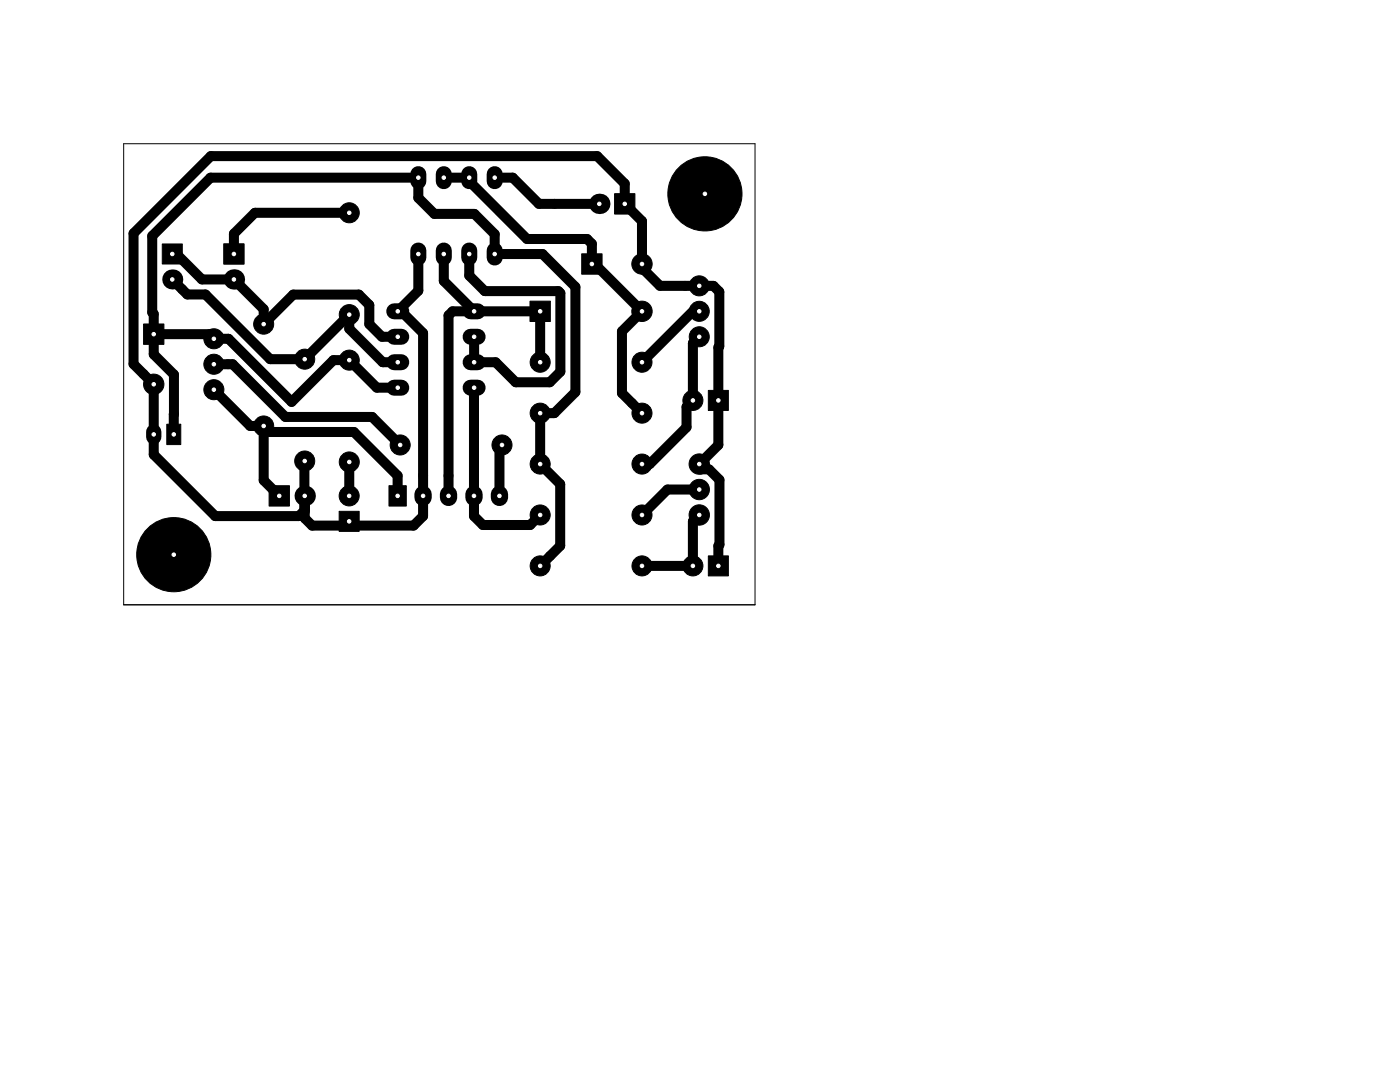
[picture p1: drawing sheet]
<svg xmlns="http://www.w3.org/2000/svg" width="140mm" height="108mm" viewBox="0 0 140 108" stroke-linecap="round" stroke-linejoin="round" font-family="sans-serif">
<g fill="none" stroke="#000" stroke-width=".1">
<path d="M12.3 14.3h63v46h-63zM67.8 19.3h5M70.3 16.8v5M14.8 55.3h5M17.3 52.8v5"/>
<circle cx="70.3" cy="19.3" r="1.67"/>
<circle cx="17.3" cy="55.3" r="1.67"/>
</g>
<g fill="#000" stroke="#000" stroke-width=".1">
<path d="M61.3 19.3h2.1v2.1h-2.1zM14.3 32.3h2.1v2.1h-2.1zM16.2 24.3h2v2h-2zM22.3 24.3h2.1v2.1h-2.1zM52.9 30h2v2.1h-2zM58 25.3h2.1v2.1h-2.1zM70.7 38.9h2v2h-2zM16.6 42.3h1.4v2.1h-1.4zM26.9 48.5h2v2h-2zM33.8 51h2v2h-2zM38.8 48.5h1.7v2h-1.7zM70.7 55.5h2v2h-2z"/>
<circle cx="70.3" cy="19.3" r="3.7"/>
<circle cx="15.3" cy="38.3" r="1.02"/>
<circle cx="21.3" cy="33.8" r="1"/>
<circle cx="21.3" cy="36.3" r="1"/>
<circle cx="21.3" cy="38.9" r="1"/>
<circle cx="26.3" cy="32.3" r="1"/>
<circle cx="30.4" cy="35.8" r="1"/>
<circle cx="34.9" cy="21.2" r="1"/>
<circle cx="34.9" cy="31.4" r="1"/>
<circle cx="34.9" cy="35.9" r="1"/>
<circle cx="53.9" cy="36.1" r="1"/>
<circle cx="64.1" cy="26.3" r="1.02"/>
<circle cx="64.1" cy="36.1" r="1"/>
<circle cx="64.1" cy="31.1" r="1.02"/>
<circle cx="69.1" cy="39.9" r="1"/>
<circle cx="69.8" cy="28.5" r="1"/>
<circle cx="69.8" cy="33.6" r="1"/>
<circle cx="69.8" cy="31.1" r="1"/>
<circle cx="17.3" cy="55.3" r="3.7"/>
<circle cx="26.3" cy="42.5" r="1"/>
<circle cx="30.4" cy="46" r="1"/>
<circle cx="34.8" cy="49.5" r="1"/>
<circle cx="34.9" cy="46.1" r="1"/>
<circle cx="39.9" cy="44.4" r="1"/>
<circle cx="50.1" cy="44.4" r="1"/>
<circle cx="53.9" cy="46.3" r="1"/>
<circle cx="53.9" cy="41.2" r="1"/>
<circle cx="53.9" cy="56.5" r="1"/>
<circle cx="53.9" cy="51.4" r="1"/>
<circle cx="64.1" cy="41.2" r="1"/>
<circle cx="64.1" cy="56.5" r="1"/>
<circle cx="64.1" cy="51.4" r="1"/>
<circle cx="64.1" cy="46.3" r="1"/>
<circle cx="69.1" cy="56.5" r="1"/>
<circle cx="69.8" cy="48.8" r="1.02"/>
<circle cx="69.8" cy="51.4" r="1.02"/>
<circle cx="69.8" cy="46.3" r="1.02"/>
</g>
<path d="M42.2 49.3v.3M44.8 49.3v.3M47.3 49.3v.3M49.8 49.3v.3" fill="none" stroke="#000" stroke-width="1.7"/>
<path d="M15.3 43.1v.5" fill="none" stroke="#000" stroke-width="1.5"/>
<g fill="#000">
<circle cx="17.2" cy="27.9" r="1"/>
<circle cx="23.3" cy="27.9" r="1.02"/>
<circle cx="59.8" cy="20.3" r="1.02"/>
<circle cx="30.4" cy="49.5" r="1.02"/>
</g>
<g fill="none" stroke="#000" stroke-width="1.6">
<path d="M41.7 17.4v.7M44.3 17.4v.7M46.8 17.4v.7M49.4 17.4v.7M39.3 38.7h.7M39.3 36.1h.7M39.3 33.6h.7M39.3 31.1h.7M41.7 25v.7M44.3 25v.7M46.8 25v.7M47 38.7h.7"/>
<path d="M47 36.1h.7M47 33.6h.7M47 31.1h.7M49.4 25v.7"/>
</g>
<g fill="none" stroke="#000" stroke-width="1">
<path d="M44.3 17.7h2.5v.4l5.8 5.7h6l.5 .5v2h.2l4.8 4.8-2 2v6.1l2 2M49.4 17.7h1.8l2.6 2.6h6M15.3 33.3h5.6l.4 .5h1.5l6.3 6.3 4.2-4.2h1.6l2.7 2.8h2.1M17.2 25.3h.4l2.5 2.6h3.2l3 3v1.4l3-2.9h6.5l1.1 1v1.9l1.2 1.3h1.6M17.2 27.9l1.5 1.5h1.8l6.5 6.4h3.4l4.5-4.4v1.4l3.3 3.3h1.5M21.3 38.9l3.7 3.6h1.3M21.3 36.3h1.9l5.3 5.3h8.6l2.8 2.8M30.4 35.8l-.1 .1M34.9 21.2h-9.5l-2.1 2.1v2M41.7 25.3v3.7l-2 2.1h.3l2.2 2.1v18.3l-.9 .9h-10.2l-.7-.7v-5.7M44.3 25.3v2.7l3 3.1M46.8 25.3v2.2l1.6 1.5h7.3l.2 .2v7.9l-1 1h-3.4l-2-2h-2.2v-2.5"/>
<path d="M47.3 38.7v12.8l.9 .9h4.7l1-1M53.9 36.1v-5h-8.7l-.4 .4v18M64.1 26.3v-4.2l-1.8-1.8v-2l-2.7-2.7h-38.6l-7.7 7.7v13l2 2v7.1l6.2 6.1h8.3l.6-.6M64.3 26.3v.7l1.6 1.5h5.3l.6 .6v5.5l-.1 .1v9.7l-1.9 1.9v.4l.1 .1h.8l1.1 1.1v6.4l-.1 .2v2M69.1 31.1l-5 5M69.8 33.6l-.7 .6v5.7l-.6 .7v2l-3.7 3.7h-.7M17.3 43.3l.1-5.9-2.1-2v-4.1l-.1-.1v-7.7l5.8-5.8h20.7v2l1.6 1.6h4l2.1 2.1v1.9h4.7l3.3 3.3v10.5l-2.1 2.1h-1.4v5.1l2 2v6.2l-2 2M26.3 42.5l.6 .6h8.4l4.4 4.4v2M26.3 42.5v5.4l1.6 1.6M34.9 46.1l-.1 3.4M50.1 44.4l-.3 .2v4.9M69.8 51.4l-.7 .6v4.5h-5"/>
<path d="M69.8 48.8h-3.2l-2.5 2.6"/>
</g>
<g fill="#fff" stroke="#fff" stroke-width=".1">
<circle cx="17.3" cy="55.3" r=".17"/>
<circle cx="70.3" cy="19.3" r=".17"/>
<circle cx="64.1" cy="41.2" r=".18"/>
<circle cx="53.9" cy="41.2" r=".18"/>
<circle cx="21.3" cy="36.3" r=".17"/>
<circle cx="21.3" cy="33.8" r=".17"/>
<circle cx="21.3" cy="38.9" r=".17"/>
<circle cx="49.8" cy="49.5" r=".18"/>
<circle cx="47.3" cy="49.5" r=".18"/>
<circle cx="44.8" cy="49.5" r=".18"/>
<circle cx="42.2" cy="49.5" r=".18"/>
<circle cx="39.7" cy="49.5" r=".18"/>
<circle cx="69.8" cy="51.4" r=".18"/>
<circle cx="69.8" cy="46.3" r=".18"/>
<circle cx="69.8" cy="48.8" r=".18"/>
<circle cx="69.8" cy="33.6" r=".18"/>
<circle cx="69.8" cy="28.5" r=".18"/>
<circle cx="69.8" cy="31.1" r=".18"/>
<circle cx="53.9" cy="36.1" r=".18"/>
<circle cx="64.1" cy="36.1" r=".18"/>
<circle cx="26.3" cy="42.5" r=".17"/>
<circle cx="26.3" cy="32.3" r=".17"/>
<circle cx="30.4" cy="35.8" r=".17"/>
<circle cx="30.4" cy="46" r=".17"/>
<circle cx="34.9" cy="21.2" r=".17"/>
<circle cx="34.9" cy="31.4" r=".17"/>
<circle cx="34.9" cy="35.9" r=".17"/>
<circle cx="34.9" cy="46.1" r=".17"/>
<circle cx="53.9" cy="56.5" r=".18"/>
<circle cx="64.1" cy="56.5" r=".18"/>
<circle cx="53.9" cy="51.4" r=".18"/>
<circle cx="64.1" cy="51.4" r=".18"/>
<circle cx="53.9" cy="46.3" r=".18"/>
<circle cx="64.1" cy="46.3" r=".18"/>
<circle cx="34.8" cy="49.5" r=".18"/>
<circle cx="34.8" cy="52" r=".18"/>
<circle cx="69.1" cy="56.5" r=".18"/>
<circle cx="71.7" cy="56.5" r=".18"/>
<circle cx="69.1" cy="39.9" r=".18"/>
<circle cx="71.7" cy="39.9" r=".18"/>
<circle cx="15.3" cy="43.3" r=".17"/>
<circle cx="17.3" cy="43.3" r=".17"/>
<circle cx="17.2" cy="25.3" r=".17"/>
<circle cx="17.2" cy="27.9" r=".17"/>
<circle cx="59.1" cy="26.3" r=".17"/>
<circle cx="64.1" cy="26.3" r=".17"/>
<circle cx="15.3" cy="33.3" r=".17"/>
<circle cx="15.3" cy="38.3" r=".17"/>
<circle cx="39.7" cy="38.7" r=".17"/>
<circle cx="39.7" cy="36.1" r=".17"/>
<circle cx="39.7" cy="33.6" r=".17"/>
<circle cx="39.7" cy="31.1" r=".17"/>
<circle cx="47.3" cy="31.1" r=".17"/>
<circle cx="47.3" cy="33.6" r=".17"/>
<circle cx="47.3" cy="36.1" r=".17"/>
<circle cx="47.3" cy="38.7" r=".17"/>
<circle cx="41.7" cy="25.3" r=".18"/>
<circle cx="44.3" cy="25.3" r=".18"/>
<circle cx="46.8" cy="25.3" r=".18"/>
<circle cx="49.4" cy="25.3" r=".18"/>
<circle cx="49.4" cy="17.7" r=".18"/>
<circle cx="46.8" cy="17.7" r=".18"/>
<circle cx="44.3" cy="17.7" r=".18"/>
<circle cx="41.7" cy="17.7" r=".18"/>
<circle cx="23.3" cy="25.3" r=".17"/>
<circle cx="23.3" cy="27.9" r=".17"/>
<circle cx="27.9" cy="49.5" r=".18"/>
<circle cx="30.4" cy="49.5" r=".18"/>
<circle cx="64.1" cy="31.1" r=".18"/>
<circle cx="53.9" cy="31.1" r=".18"/>
<circle cx="62.3" cy="20.3" r=".17"/>
<circle cx="59.8" cy="20.3" r=".17"/>
<circle cx="39.9" cy="44.4" r=".18"/>
<circle cx="50.1" cy="44.4" r=".18"/>
</g>
</svg>
